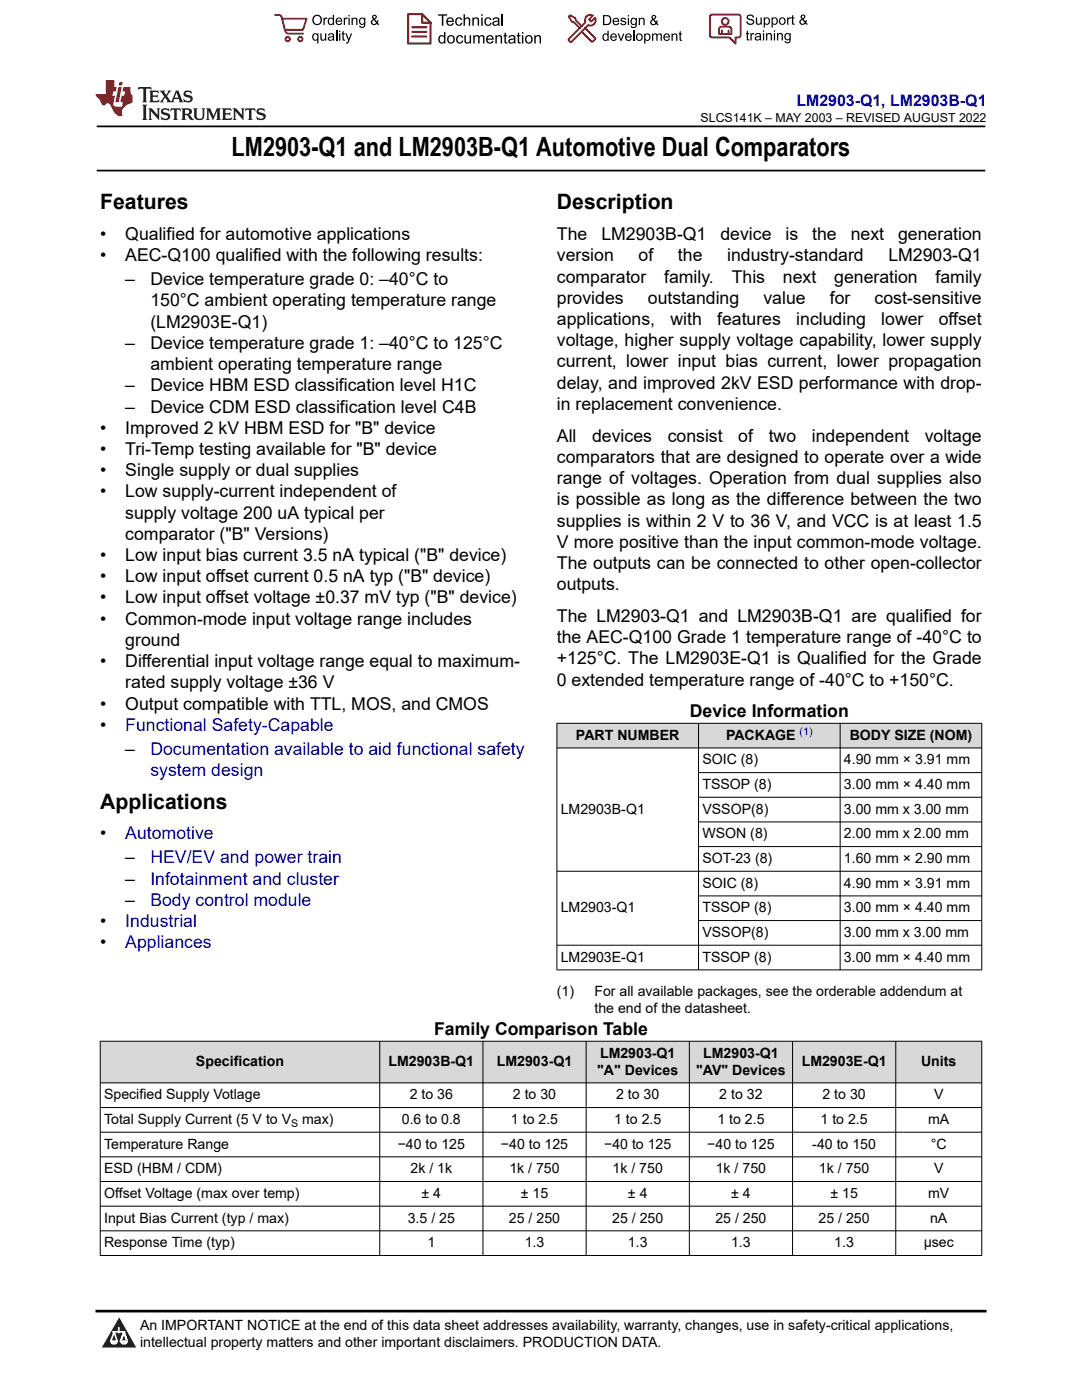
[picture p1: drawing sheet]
<svg xmlns="http://www.w3.org/2000/svg" width="216mm" height="279mm" viewBox="0 0 216 279" stroke-linecap="round" stroke-linejoin="round" font-family="sans-serif">
<defs><g id="words">
<text font-size="5.3" x="46.2" y="31.2">LM2903-Q1 and LM2903B-Q1 Automotive Dual Comparators</text>
<g font-size="4.2">
<text x="20" y="41.8">Features</text>
<text x="111.1" y="41.8">Description</text>
<text x="20" y="161.4">Applications</text>
</g>
<g font-size="3.5">
<text x="20" y="47.9">•</text>
<text x="25" y="47.9">Qualified for automotive applications</text>
<text x="111.1" y="47.9">The</text>
<text x="120" y="47.9">LM2903B-Q1</text>
<text x="143.8" y="47.9">device</text>
<text x="156.7" y="47.9">is</text>
<text x="162.1" y="47.9">the</text>
<text x="169.8" y="47.9">next</text>
<text x="179.2" y="47.9">generation</text>
<text x="20" y="52.2">•</text>
<text x="25" y="52.2">AEC-Q100 qualified with the following results:</text>
<text x="111.1" y="52.2">version</text>
<text x="127.4" y="52.2">of</text>
<text x="135.3" y="52.2">the</text>
<text x="145.1" y="52.2">industry-standard</text>
<text x="177.3" y="52.2">LM2903-Q1</text>
<text x="25" y="56.9">–</text>
<text x="30" y="56.9">Device temperature grade 0: –40°C to</text>
<text x="111.1" y="56.4">comparator</text>
<text x="132.5" y="56.4">family.</text>
<text x="146" y="56.4">This</text>
<text x="156.2" y="56.4">next</text>
<text x="166.5" y="56.4">generation</text>
<text x="186.7" y="56.4">family</text>
<text x="30" y="61.2">150°C ambient operating temperature range</text>
<text x="30" y="65.4">(LM2903E-Q1)</text>
<text x="111.1" y="64.9">applications,</text>
<text x="111.1" y="60.6">provides</text>
<text x="129.3" y="60.6">outstanding</text>
<text x="133.8" y="64.9">with</text>
<text x="143.1" y="64.9">features</text>
<text x="152.3" y="60.6">value</text>
<text x="158.9" y="64.9">including</text>
<text x="165.6" y="60.6">for</text>
<text x="174.5" y="60.6">cost-sensitive</text>
<text x="175.8" y="64.9">lower</text>
<text x="187.3" y="64.9">offset</text>
<text x="25" y="69.6">–</text>
<text x="30" y="69.6">Device temperature grade 1: –40°C to 125°C</text>
<text x="111.1" y="69.1">voltage, higher supply voltage capability, lower supply</text>
<text x="30" y="73.9">ambient operating temperature range</text>
<text x="111.1" y="73.3">current, lower input bias current, lower propagation</text>
<text x="111.1" y="77.6">delay, and improved 2kV ESD performance with drop-</text>
<text x="25" y="78.1">–</text>
<text x="25" y="82.3">–</text>
<text x="30" y="78.1">Device HBM ESD classification level H1C</text>
<text x="30" y="82.3">Device CDM ESD classification level C4B</text>
<text x="111.1" y="81.8">in replacement convenience.</text>
<text x="20" y="86.6">•</text>
<text x="25" y="86.6">Improved 2 kV HBM ESD for &quot;B&quot; device</text>
<text x="111.1" y="88.2">All</text>
<text x="118.2" y="88.2">devices</text>
<text x="133.2" y="88.2">consist</text>
<text x="147.3" y="88.2">of</text>
<text x="153.4" y="88.2">two</text>
<text x="162" y="88.2">independent</text>
<text x="184.5" y="88.2">voltage</text>
<text x="20" y="90.8">•</text>
<text x="20" y="95">•</text>
<text x="25" y="90.8">Tri-Temp testing available for &quot;B&quot; device</text>
<text x="25" y="95">Single supply or dual supplies</text>
<text x="111.1" y="92.4">comparators that are designed to operate over a wide</text>
<text x="20" y="99.3">•</text>
<text x="25" y="99.3">Low supply-current independent of</text>
<text x="111.1" y="100.9">is possible as long as the difference between the two</text>
<text x="111.1" y="96.6">range of voltages. Operation from dual supplies also</text>
<text x="25" y="103.5">supply voltage 200 uA typical per</text>
<text x="25" y="107.7">comparator (&quot;B&quot; Versions)</text>
<text x="111.1" y="105.1">supplies is within 2 V to 36 V, and VCC is at least 1.5</text>
<text x="20" y="112">•</text>
<text x="25" y="112">Low input bias current 3.5 nA typical (&quot;B&quot; device)</text>
<text x="111.1" y="109.3">V more positive than the input common-mode voltage.</text>
<text x="111.1" y="113.6">The outputs can be connected to other open-collector</text>
<text x="20" y="116.2">•</text>
<text x="25" y="116.2">Low input offset current 0.5 nA typ (&quot;B&quot; device)</text>
<text x="111.1" y="117.8">outputs.</text>
<text x="20" y="120.4">•</text>
<text x="20" y="124.7">•</text>
<text x="25" y="120.4">Low input offset voltage ±0.37 mV typ (&quot;B&quot; device)</text>
<text x="25" y="124.7">Common-mode input voltage range includes</text>
<text x="111.1" y="124.1">The LM2903-Q1 and LM2903B-Q1 are qualified for</text>
<text x="25" y="128.9">ground</text>
<text x="111.1" y="128.4">the AEC-Q100 Grade 1 temperature range of -40°C to</text>
<text x="20" y="133.1">•</text>
<text x="25" y="133.1">Differential input voltage range equal to maximum-</text>
<text x="25" y="137.4">rated supply voltage ±36 V</text>
<text x="111.1" y="136.8">0 extended temperature range of -40°C to +150°C.</text>
<text x="111.1" y="132.6">+125°C. The LM2903E-Q1 is Qualified for the Grade</text>
<text x="20" y="141.6">•</text>
<text x="25" y="141.6">Output compatible with TTL, MOS, and CMOS</text>
<text x="137.6" y="143.2">Device Information</text>
<text x="20" y="145.8">•</text>
<text x="25" y="150.6">–</text>
<text x="20" y="167.5">•</text>
<text x="25" y="172.3">–</text>
<text x="25" y="176.5">–</text>
<text x="20" y="185">•</text>
<text x="25" y="180.8">–</text>
<text x="20" y="189.2">•</text>
<text x="86.6" y="206.6">Family Comparison Table</text>
</g>
<g font-size="3.5" fill="#00f">
<text x="25" y="145.8">Functional Safety-Capable</text>
<text x="30" y="150.6">Documentation available to aid functional safety</text>
<text x="30" y="154.8">system design</text>
<text x="25" y="167.5">Automotive</text>
<text x="30" y="172.3">HEV/EV and power train</text>
<text x="30" y="176.5">Infotainment and cluster</text>
<text x="25" y="185">Industrial</text>
<text x="30" y="180.8">Body control module</text>
<text x="25" y="189.2">Appliances</text>
</g>
<text font-size="3.2" fill="#00f" x="158.9" y="21.1">LM2903-Q1, LM2903B-Q1</text>
<g font-size="2.8">
<text x="114.9" y="147.6">PART NUMBER</text>
<text x="144.9" y="147.6">PACKAGE</text>
<text x="169.5" y="147.6">BODY SIZE (NOM)</text>
<text x="140.2" y="152.5">SOIC (8)</text>
<text x="168.4" y="152.5">4.90 mm × 3.91 mm</text>
<text x="140.2" y="157.5">TSSOP (8)</text>
<text x="168.4" y="157.5">3.00 mm × 4.40 mm</text>
<text x="111.9" y="162.4">LM2903B-Q1</text>
<text x="140.2" y="162.4">VSSOP(8)</text>
<text x="140.2" y="167.3">WSON (8)</text>
<text x="168.4" y="162.4">3.00 mm x 3.00 mm</text>
<text x="168.4" y="167.3">2.00 mm x 2.00 mm</text>
<text x="140.2" y="172.2">SOT-23 (8)</text>
<text x="168.4" y="172.2">1.60 mm × 2.90 mm</text>
<text x="140.2" y="177.1">SOIC (8)</text>
<text x="168.4" y="177.1">4.90 mm × 3.91 mm</text>
<text x="111.9" y="182.1">LM2903-Q1</text>
<text x="140.2" y="182.1">TSSOP (8)</text>
<text x="168.4" y="182.1">3.00 mm × 4.40 mm</text>
<text x="111.9" y="191.9">LM2903E-Q1</text>
<text x="140.2" y="187">VSSOP(8)</text>
<text x="140.2" y="191.9">TSSOP (8)</text>
<text x="168.4" y="187">3.00 mm x 3.00 mm</text>
<text x="168.4" y="191.9">3.00 mm × 4.40 mm</text>
<text x="111.1" y="198.7">(1)</text>
<text x="118.6" y="198.7">For all available packages, see the orderable addendum at</text>
<text x="118.6" y="202.1">the end of the datasheet.</text>
<text x="39.1" y="212.8">Specification</text>
<text x="77.5" y="212.8">LM2903B-Q1</text>
<text x="99.1" y="212.8">LM2903-Q1</text>
<text x="119.2" y="214.5">&quot;A&quot; Devices</text>
<text x="119.7" y="211.1">LM2903-Q1</text>
<text x="138.9" y="214.5">&quot;AV&quot; Devices</text>
<text x="140.3" y="211.1">LM2903-Q1</text>
<text x="160" y="212.8">LM2903E-Q1</text>
<text x="183.8" y="212.8">Units</text>
<text x="20.8" y="219.4">Specified Supply Votlage</text>
<text x="81.8" y="219.4">2 to 36</text>
<text x="102.3" y="219.4">2 to 30</text>
<text x="122.9" y="219.4">2 to 30</text>
<text x="143.5" y="219.4">2 to 32</text>
<text x="164.1" y="219.4">2 to 30</text>
<text x="186.4" y="219.4">V</text>
<text x="20.8" y="224.3">Total Supply Current (5 V to V</text>
<text x="60.3" y="224.3">max)</text>
<text x="80.2" y="224.3">0.6 to 0.8</text>
<text x="102" y="224.3">1 to 2.5</text>
<text x="122.6" y="224.3">1 to 2.5</text>
<text x="143.1" y="224.3">1 to 2.5</text>
<text x="163.7" y="224.3">1 to 2.5</text>
<text x="185.2" y="224.3">mA</text>
<text x="20.8" y="229.2">Temperature Range</text>
<text x="79.4" y="229.2">−40 to 125</text>
<text x="100" y="229.2">−40 to 125</text>
<text x="120.5" y="229.2">−40 to 125</text>
<text x="141.1" y="229.2">−40 to 125</text>
<text x="162.1" y="229.2">-40 to 150</text>
<text x="185.7" y="229.2">°C</text>
<text x="20.8" y="234.1">ESD (HBM / CDM)</text>
<text x="20.8" y="239.1">Offset Voltage (max over temp)</text>
<text x="81.9" y="234.1">2k / 1k</text>
<text x="84.1" y="239.1">± 4</text>
<text x="101.6" y="234.1">1k / 750</text>
<text x="103.9" y="239.1">± 15</text>
<text x="122.2" y="234.1">1k / 750</text>
<text x="125.3" y="239.1">± 4</text>
<text x="142.8" y="234.1">1k / 750</text>
<text x="145.9" y="239.1">± 4</text>
<text x="163.4" y="234.1">1k / 750</text>
<text x="165.7" y="239.1">± 15</text>
<text x="185.2" y="239.1">mV</text>
<text x="186.4" y="234.1">V</text>
<text x="20.8" y="244">Input Bias Current (typ / max)</text>
<text x="81.4" y="244">3.5 / 25</text>
<text x="101.6" y="244">25 / 250</text>
<text x="122.2" y="244">25 / 250</text>
<text x="142.7" y="244">25 / 250</text>
<text x="163.3" y="244">25 / 250</text>
<text x="185.6" y="244">nA</text>
<text x="20.8" y="248.9">Response Time (typ)</text>
<text x="85.3" y="248.9">1</text>
<text x="104.7" y="248.9">1.3</text>
<text x="125.3" y="248.9">1.3</text>
<text x="145.9" y="248.9">1.3</text>
<text x="166.5" y="248.9">1.3</text>
<text x="184.3" y="248.9">µsec</text>
<text x="27.9" y="265.5">An IMPORTANT NOTICE at the end of this data sheet addresses availability, warranty, changes, use in safety-critical applications,</text>
<text x="27.9" y="268.9">intellectual property matters and other important disclaimers. PRODUCTION DATA.</text>
</g>
<text font-size="2.5" x="139.8" y="24.3">SLCS141K – MAY 2003 – REVISED AUGUST 2022</text>
<text font-size="2.1" fill="#00f" x="159.6" y="146.7">(1)</text>
<text font-size="2.1" x="58.1" y="224.9">S</text>
</g></defs>
<path d="M19.3 25.2h177.3M19.3 34h177.3" fill="none" stroke="#000" stroke-width=".35"/>
<g fill="#d8d8d8">
<path d="M111.1 144.3h84.8v5h-84.8z" fill-rule="evenodd"/>
<path d="M111.2 144.4h28.1v4.8h-28.1z" fill-rule="evenodd"/>
<path d="M139.4 144.4h28.2v4.8h-28.2z" fill-rule="evenodd"/>
<path d="M167.7 144.4h28.1v4.8h-28.1z" fill-rule="evenodd"/>
</g>
<g fill="none" stroke="#000" stroke-width=".2">
<path d="M111.1 144.3h84.9M111.1 149.3h84.9M111.1 144.3v49.3M139.4 144.3v49.3M139.4 154.2h56.6M139.4 159.1h56.6M167.6 144.3v49.3M195.9 144.3v49.3M139.4 164h56.6M139.4 169h56.6M139.4 178.8h56.6M196 173.9h-84.9"/>
<path d="M111.1 193.6h84.9M139.4 183.7h56.6M196 188.6h-84.9"/>
</g>
<g fill="#d8d8d8">
<path d="M20 207.8h175.9v8.3h-175.9z" fill-rule="evenodd"/>
<path d="M20.1 207.9h55.6v8.1h-55.6z" fill-rule="evenodd"/>
<path d="M75.8 207.9h20.5v8.1h-20.5z" fill-rule="evenodd"/>
<path d="M96.4 207.9h20.5v8.1h-20.5z" fill-rule="evenodd"/>
<path d="M117 207.9h20.5v8.1h-20.5z" fill-rule="evenodd"/>
<path d="M137.6 207.9h20.5v8.1h-20.5z" fill-rule="evenodd"/>
<path d="M158.2 207.9h20.5v8.1h-20.5z" fill-rule="evenodd"/>
<path d="M178.8 207.9h17v8.1h-17z" fill-rule="evenodd"/>
</g>
<g fill="none" stroke="#000" stroke-width=".2">
<path d="M19.9 207.8h176.1M19.9 216.1h176.1M20 207.7v42.9M75.8 207.7v42.9M96.4 207.7v42.9M117 207.7v42.9M137.6 207.7v42.9M158.1 207.7v42.9M178.7 207.7v42.9M195.9 207.7v42.9M19.9 221h176.1M19.9 226h176.1"/>
<path d="M19.9 230.9h176.1M19.9 235.8h176.1M19.9 240.7h176.1M19.9 245.6h176.1M19.9 250.6h176.1"/>
</g>
<path d="M0 0h215.9v23.8h-215.9z" fill-rule="evenodd" fill="#fff"/>
<path d="M27.7 17.4l-.2 .6 .5-.3h.6v.1v2.2l-.2 .4h1l-.2-.4v-2.2v-.1h.5l.5 .3-.1-.6zM29.8 18.1l.2 .4v1.5l-.2 .4h1.9l.1-.6a1.08 1.08 0 0 1-1.3 .2v-.7h.6l.4 .2v-.6l-.4 .2h-.6v-.6l.2-.1a1 1 0 0 1 1 .2l-.1-.5zM31.8 18.1l1 1.1-1 1.2h.9l-.2-.2 .4-.7 .5 .7-.2 .2h1.6l-.2-.2 .1-.4h1l.1 .4-.1 .2h.9l-.2-.3-.8-2h-.5l-1 2.2-.8-1.1 .9-1.1h-.8l.2 .2-.5 .7-.3-.7 .1-.2zM35.2 18.5l.4 1h-.8zM36.8 18.2a.65 .65 0 0 0-.2 .7 .65 .65 0 0 0 .6 .5l.7 .2 .1 .2a.79 .79 0 0 1-.7 .4 .79 .79 0 0 1-.7-.5l.1 .7 .2-.1a.93 .93 0 0 0 1.1 .1 .93 .93 0 0 0 .4-1 1.46 1.46 0 0 0-1.2-.6l-.1-.3a1.09 1.09 0 0 1 1.2 .2l-.2-.6-.1 .1-.6-.2zM28.4 20.9l.2 .4v2.3l-.2 .3h1l-.2-.3v-2.3l.2-.4zM29.6 21.6l.2 .4v1.6l-.2 .3h.8l-.3-.3v-1.4l1.7 1.8v-2l.2-.4h-.8l.2 .2 .1 1.1-1.2-1.3zM32.3 21.8a.65 .65 0 0 0-.2 .7 .65 .65 0 0 0 .7 .4l.6 .2 .1 .2a.79 .79 0 0 1-.7 .4 .79 .79 0 0 1-.7-.5l.1 .7 .2-.1a.93 .93 0 0 0 1.1 .1 .93 .93 0 0 0 .4-.9 1.46 1.46 0 0 0-1.2-.6l-.1-.4a1.09 1.09 0 0 1 1.2 .2l-.2-.6-.1 .1-.6-.1zM34.1 21.6l-.1 .7a.63 .63 0 0 1 .7-.4l.1 1.7-.3 .3h1l-.2-.3v-1.7a.66 .66 0 0 1 .8 .4l-.1-.7zM36.2 21.6l.2 .4v1.6l-.2 .3h.9l-.2-.2v-.7h.5l.1 .2a.79 .79 0 0 0 1.2 .6l-1-.9a.61 .61 0 0 0 .6-.6 .61 .61 0 0 0-.5-.6zM36.9 21.9h.2a.47 .47 0 0 1 .5 .1 .47 .47 0 0 1 .1 .5l-.2 .2h-.6zM38.5 21.6l.2 .2a2.27 2.27 0 0 0 .4 2 1.04 1.04 0 0 0 1.7-.7v-1.3l.2-.2h-.8l.2 .4v1.1a.6 .6 0 0 1-.6 .6 .6 .6 0 0 1-.6-.6v-1.1l.3-.4zM41.1 21.6l.2 .4v1.6l-.2 .3h.7l-.2-.3v-1.5l.9 1.9 .8-1.9v1.5l-.2 .3h1l-.3-.3v-1.6l.3-.4h-.8l-.7 1.5-.7-1.5zM44.3 21.6l.2 .4v1.6l-.2 .3h1.9l.1-.5a1.09 1.09 0 0 1-1.3 .1v-.6h.6l.4 .1v-.6l-.4 .2h-.6v-.6l.2-.1a1.01 1.01 0 0 1 1 .3l-.1-.6zM46.4 21.6l.3 .4v1.6l-.3 .3h.8l-.2-.3v-1.4l1.6 1.8v-2l.2-.4h-.7l.2 .2v1.1l-1.2-1.3zM49 21.6l-.1 .7a.63 .63 0 0 1 .8-.4v1.7l-.3 .3h1l-.2-.3v-1.7a.66 .66 0 0 1 .8 .4l-.1-.7zM51.4 21.8a.65 .65 0 0 0-.2 .7 .65 .65 0 0 0 .6 .4l.6 .2 .2 .2a.79 .79 0 0 1-.8 .4 .79 .79 0 0 1-.6-.5l.1 .7 .2-.1a.93 .93 0 0 0 1 .1 .93 .93 0 0 0 .5-.9 1.46 1.46 0 0 0-1.3-.6l-.1-.4a1.09 1.09 0 0 1 1.3 .2l-.2-.6-.2 .1-.5-.1z" fill="#231f20"/>
<path d="M21.1 16v2.8h-2.1l.1 .3 .9 1a.95 .95 0 0 0 .9 .9 .59 .59 0 0 1 .6-.4 .59 .59 0 0 1 .5 .4l.4 .8a1.59 1.59 0 0 0 2.1 1.3 1.61 1.61 0 0 1 1-2.2l1-.4-.1-1.5a1.59 1.59 0 0 1-.4-1.6h-1.4l-.2 .9h.5l-.1 .8h-.5l-.2 1v.2l.4 .1-.2 .9h-.6a.73 .73 0 0 1-1.1-.7l.3-1.5h-.5l.2-.8h.5l.2-.9h-.5v-1.4zM23.6 17.4l-.6 3h.7l.6-3zM23.8 16.4l-.1 .7h.7l.1-.7z" fill="#ed1c24"/>
<g fill="#000">
<path d="M62.3 4a1 1 0 0 1 2 0 1 1 0 0 1-2 0zM62.8 3.4a.78 .78 0 0 0-.1 1.1 .78 .78 0 0 0 1.1 .1 .78 .78 0 0 0 .1-1.1 .78 .78 0 0 0-1.1-.1z" fill-rule="evenodd"/>
<path d="M62.5 6.8l.4-.2 .4 .3v-.2h.2v2h-.2v-.7a.68 .68 0 0 1-.9-.1 .68 .68 0 0 1 0-.9zM62.6 7a.51 .51 0 0 0-.1 .6 .51 .51 0 0 0 .7 .2 .51 .51 0 0 0 .1-.7 .51 .51 0 0 0-.7-.1z" fill-rule="evenodd"/>
<path d="M64.5 3.5h.3v.3l.1-.3h.3l.1 .1-.1 .2a.32 .32 0 0 0-.3 0 .32 .32 0 0 0-.1 .4v.8h-.3z" fill-rule="evenodd"/>
<path d="M63.9 6.7h.3v.8a.36 .36 0 0 0 .3 .4 .36 .36 0 0 0 .4-.5v-.7h.2v1.4h-.2v-.2a.51 .51 0 0 1-.6 .2 .51 .51 0 0 1-.4-.5z" fill-rule="evenodd"/>
<path d="M65.6 3.7l.4-.2 .4 .2v-.7h.3v2h-.3v-.2a.7 .7 0 0 1-1-.1 .7 .7 0 0 1 .2-1zM65.8 3.8a.51 .51 0 0 0-.1 .7 .51 .51 0 0 0 .6 .2 .51 .51 0 0 0 .1-.7 .51 .51 0 0 0-.6-.2z" fill-rule="evenodd"/>
<path d="M65.6 6.8a.66 .66 0 0 1 .8-.1 .66 .66 0 0 1 .3 .8v.6h-.2l-.1-.2a.52 .52 0 0 1-.7 .2 .52 .52 0 0 1-.2-.6l.3-.2a.42 .42 0 0 0 .6-.3l-.3-.2-.3 .1-.1 .2h-.3zM65.7 7.6a.35 .35 0 0 0 .3 .4 .35 .35 0 0 0 .4-.4v-.2z" fill-rule="evenodd"/>
<path d="M67.7 6.1h.2v.3h-.2zM67.7 6.7h.2v1.4h-.2z" fill-rule="evenodd"/>
<path d="M67.1 3.7a.68 .68 0 0 1 .9-.1 .68 .68 0 0 1 .3 .7h-1.1a.42 .42 0 0 0 .3 .5 .42 .42 0 0 0 .5-.3h.3a.73 .73 0 0 1-1.1 .4 .73 .73 0 0 1-.1-1.2zM67.4 3.8l-.2 .3h.8l-.2-.4z" fill-rule="evenodd"/>
<path d="M68.6 3.5h.2v.3l.2-.3h.3l.1 .1-.1 .2a.32 .32 0 0 0-.4 0 .32 .32 0 0 0-.1 .4v.8h-.2z" fill-rule="evenodd"/>
<path d="M68.3 6.3l.3-.1v.5h.2v.1h-.2v.9l.3 .4a.36 .36 0 0 1-.4 0 .36 .36 0 0 1-.2-.4v-.9h-.1v-.1h.1z" fill-rule="evenodd"/>
<path d="M68.9 6.7h.3l.4 1.1 .4-1.1h.3l-.6 1.4a.51 .51 0 0 1-.6 .6l-.1-.3h.3l.2-.3z" fill-rule="evenodd"/>
<path d="M69.5 3h.3v.3h-.3zM69.5 3.5h.3v1.5h-.3z" fill-rule="evenodd"/>
<path d="M70.2 3.5h.2v.2a.52 .52 0 0 1 .6-.2 .52 .52 0 0 1 .3 .6v.9h-.2v-.9a.34 .34 0 0 0-.3-.4 .34 .34 0 0 0-.4 .3v1h-.2z" fill-rule="evenodd"/>
<path d="M71.8 3.7l.4-.2 .5 .2v-.2h.2v1.3a.64 .64 0 0 1-.5 .8 .64 .64 0 0 1-.7-.5h.2a.41 .41 0 0 0 .5 .2 .41 .41 0 0 0 .2-.5 .69 .69 0 0 1-.9-.1 .69 .69 0 0 1 .1-1zM72 3.8a.5 .5 0 0 0-.1 .7 .5 .5 0 0 0 .7 .1 .5 .5 0 0 0 .1-.6 .5 .5 0 0 0-.7-.2z" fill-rule="evenodd"/>
<path d="M74.4 3.1a.47 .47 0 0 1 .7 .1 .47 .47 0 0 1-.3 .7l.4 .4 .1-.3 .2 .1-.1 .4 .3 .3-.2 .2-.3-.3a.63 .63 0 0 1-1 .1 .63 .63 0 0 1 .3-1l-.3-.4zM74.5 3.4a.27 .27 0 0 0 .5 0 .27 .27 0 0 0-.5 0zM74.4 4.1a.4 .4 0 0 0 0 .6 .4 .4 0 0 0 .6-.1l-.4-.6z" fill-rule="evenodd"/>
<path d="M87.4 2.9h1.8v.2h-.7v2h-.3v-2h-.8z" fill-rule="evenodd"/>
<path d="M87.6 7.2l.5-.2 .5 .2v-.8h.3v2.3h-.3v-.2a.76 .76 0 0 1-1-.1 .76 .76 0 0 1-.1-1zM87.9 7.4a.58 .58 0 0 0-.2 .7 .58 .58 0 0 0 .8 .2 .58 .58 0 0 0 .1-.7 .58 .58 0 0 0-.7-.2z" fill-rule="evenodd"/>
<path d="M89.5 7.2a.81 .81 0 0 1 1.1 .1 .81 .81 0 0 1-.2 1.2 .81 .81 0 0 1-1.1-.2l-.1-.7zM89.6 7.4a.57 .57 0 0 0 0 .8 .57 .57 0 0 0 .8 0 .57 .57 0 0 0 0-.7 .57 .57 0 0 0-.8-.1z" fill-rule="evenodd"/>
<path d="M89.3 3.7a.77 .77 0 0 1 .9-.2 .77 .77 0 0 1 .4 .9h-1.3a.48 .48 0 0 0 .4 .5 .48 .48 0 0 0 .6-.3h.3a.83 .83 0 0 1-1.3 .4 .83 .83 0 0 1 0-1.3zM89.5 3.8l-.2 .4h1l-.3-.5z" fill-rule="evenodd"/>
<path d="M91 3.7a.7 .7 0 0 1 1.2 .3h-.2a.45 .45 0 0 0-.6-.3 .45 .45 0 0 0-.3 .6 .45 .45 0 0 0 .3 .6 .45 .45 0 0 0 .6-.4l.3 .1a.76 .76 0 0 1-1.1 .5 .76 .76 0 0 1-.3-1.1z" fill-rule="evenodd"/>
<path d="M91.2 7.2a.7 .7 0 0 1 1.2 .3l-.3 .1a.45 .45 0 0 0-.5-.4 .45 .45 0 0 0-.3 .7 .45 .45 0 0 0 .3 .6 .45 .45 0 0 0 .6-.4h.2a.76 .76 0 0 1-1 .5 .76 .76 0 0 1-.4-1.1z" fill-rule="evenodd"/>
<path d="M92.5 2.9h.3v.8a.59 .59 0 0 1 .7-.2 .59 .59 0 0 1 .3 .6v1h-.2v-1a.4 .4 0 0 0-.5-.4 .4 .4 0 0 0-.3 .5v.9h-.3z" fill-rule="evenodd"/>
<path d="M92.7 7h.2v.9a.41 .41 0 0 0 .5 .6 .41 .41 0 0 0 .3-.6v-.9h.3v1.7h-.3v-.3a.58 .58 0 0 1-.7 .3 .58 .58 0 0 1-.3-.7z" fill-rule="evenodd"/>
<path d="M94.3 3.5h.2v.2a.59 .59 0 0 1 .7-.2 .59 .59 0 0 1 .4 .6v1h-.3v-1a.41 .41 0 0 0-.4-.4 .41 .41 0 0 0-.4 .5v.9h-.2z" fill-rule="evenodd"/>
<path d="M94.4 7h.3v.3a.56 .56 0 0 1 1 0 .54 .54 0 0 1 .6-.3 .54 .54 0 0 1 .4 .5v1.2h-.3v-1.1a.34 .34 0 0 0-.3-.4 .34 .34 0 0 0-.4 .3v1.2h-.3v-1.1a.38 .38 0 0 0-.5-.3 .38 .38 0 0 0-.2 .5v.9h-.3z" fill-rule="evenodd"/>
<path d="M96 2.9h.3v.3h-.3zM96 3.5h.3v1.6h-.3z" fill-rule="evenodd"/>
<path d="M96.8 3.7a.7 .7 0 0 1 1.3 .3h-.3a.45 .45 0 0 0-.6-.3 .45 .45 0 0 0-.3 .6 .45 .45 0 0 0 .3 .6 .45 .45 0 0 0 .6-.4l.3 .1a.76 .76 0 0 1-1.1 .5 .76 .76 0 0 1-.3-1.1z" fill-rule="evenodd"/>
<path d="M97.2 7.2a.77 .77 0 0 1 .9-.1 .77 .77 0 0 1 .4 .8h-1.2a.48 .48 0 0 0 .3 .6 .48 .48 0 0 0 .6-.4l.3 .1a.83 .83 0 0 1-1.3 .3 .83 .83 0 0 1 0-1.3zM97.4 7.4l-.1 .3h.9l-.2-.4z" fill-rule="evenodd"/>
<path d="M98.8 7h.3v.3a.59 .59 0 0 1 .7-.3 .59 .59 0 0 1 .4 .7v1h-.3v-1a.41 .41 0 0 0-.5-.5 .41 .41 0 0 0-.3 .6v.9h-.3z" fill-rule="evenodd"/>
<path d="M98.4 3.7a.74 .74 0 0 1 1-.2 .74 .74 0 0 1 .3 .9v.7h-.3v-.2a.59 .59 0 0 1-.8 .3 .59 .59 0 0 1-.3-.8l1.1-.3a.42 .42 0 0 0-.4-.4 .42 .42 0 0 0-.5 .3h-.2zM98.6 4.5a.36 .36 0 0 0 .2 .5 .36 .36 0 0 0 .5-.2l.1-.5z" fill-rule="evenodd"/>
<path d="M100.7 6.6l.2-.1v.5h.3v.2h-.3v1l.1 .2h.2l.1 .3a.41 .41 0 0 1-.5-.1 .41 .41 0 0 1-.1-.4v-1h-.2v-.2h.2z" fill-rule="evenodd"/>
<path d="M101.6 7.2a.74 .74 0 0 1 .9-.2 .74 .74 0 0 1 .3 1l.1 .7h-.3v-.2a.59 .59 0 0 1-.8 .2 .59 .59 0 0 1-.3-.8l1-.3a.42 .42 0 0 0-.3-.4 .42 .42 0 0 0-.5 .3h-.3zM101.8 8.1a.36 .36 0 0 0 .1 .5 .36 .36 0 0 0 .5-.3l.2-.4z" fill-rule="evenodd"/>
<path d="M103.3 6.6l.3-.1v.5h.3v.2h-.3v1l.1 .2h.2v.3a.41 .41 0 0 1-.5-.1 .41 .41 0 0 1-.1-.4v-1h-.2v-.2h.2z" fill-rule="evenodd"/>
<path d="M104.1 6.4h.3v.3h-.3zM104.1 7h.3v1.7h-.3z" fill-rule="evenodd"/>
<path d="M105 7.2a.81 .81 0 0 1 1.1 .1 .81 .81 0 0 1-.1 1.2 .81 .81 0 0 1-1.2-.2v-.7zM105.2 7.4a.57 .57 0 0 0-.1 .8 .57 .57 0 0 0 .8 0 .57 .57 0 0 0 0-.7 .57 .57 0 0 0-.7-.1z" fill-rule="evenodd"/>
<path d="M106.6 7h.3v.3a.59 .59 0 0 1 .7-.3 .59 .59 0 0 1 .4 .7v1h-.3v-1a.41 .41 0 0 0-.5-.5 .41 .41 0 0 0-.3 .6v.9h-.3z" fill-rule="evenodd"/>
<path d="M120.3 3h.7a1 1 0 0 1 1 1 1 1 0 0 1-1 1h-.7zM120.6 3.2v1.6h.4a.77 .77 0 0 0 .7-.8 .77 .77 0 0 0-.7-.8z" fill-rule="evenodd"/>
<path d="M120.4 6.9l.4-.2 .4 .2v-.8h.3v2h-.3v-.1a.7 .7 0 0 1-.9-.2 .7 .7 0 0 1 .1-.9zM120.6 7a.51 .51 0 0 0-.1 .7 .51 .51 0 0 0 .6 .1 .51 .51 0 0 0 .1-.6 .51 .51 0 0 0-.6-.2z" fill-rule="evenodd"/>
<path d="M122 6.9a.68 .68 0 0 1 .8-.2 .68 .68 0 0 1 .3 .8h-1.1a.42 .42 0 0 0 .3 .5 .42 .42 0 0 0 .5-.3h.3a.73 .73 0 0 1-1.1 .3 .73 .73 0 0 1 0-1.1zM122.2 7l-.2 .3h.8l-.2-.4z" fill-rule="evenodd"/>
<path d="M122.4 3.7a.68 .68 0 0 1 .8-.1 .68 .68 0 0 1 .4 .8h-1.1a.42 .42 0 0 0 .3 .4 .42 .42 0 0 0 .5-.3l.3 .1a.73 .73 0 0 1-1.2 .3 .73 .73 0 0 1 0-1.2zM122.6 3.8l-.1 .3h.8l-.2-.3z" fill-rule="evenodd"/>
<path d="M123.9 3.7l.1-.1a.62 .62 0 0 1 .9 .3l-.2 .1a.29 .29 0 0 0-.3-.3 .29 .29 0 0 0-.3 .3l.1 .1a.58 .58 0 0 1 .6 .1 .58 .58 0 0 1 .1 .6 .67 .67 0 0 1-1.1-.2l.2-.1a.33 .33 0 0 0 .4 .4 .33 .33 0 0 0 .3-.4 .71 .71 0 0 1-.9-.6z" fill-rule="evenodd"/>
<path d="M123.3 6.7h.2l.4 1.2 .4-1.2h.3l-.6 1.4h-.2z" fill-rule="evenodd"/>
<path d="M125.3 3h.2v.3h-.2zM125.3 3.6h.2v1.4h-.2z" fill-rule="evenodd"/>
<path d="M124.9 6.9a.68 .68 0 0 1 .8-.2 .68 .68 0 0 1 .4 .8h-1.1a.42 .42 0 0 0 .3 .5 .42 .42 0 0 0 .5-.3h.3a.73 .73 0 0 1-1.2 .3 .73 .73 0 0 1 0-1.1zM125.1 7l-.1 .3h.8l-.2-.4z" fill-rule="evenodd"/>
<path d="M126 3.7l.4-.2 .4 .2v-.1h.3v1.2a.64 .64 0 0 1-.5 .8 .64 .64 0 0 1-.8-.5l.3 .1a.41 .41 0 0 0 .5 .2 .41 .41 0 0 0 .2-.6 .69 .69 0 0 1-.9-.1 .69 .69 0 0 1 .1-1zM126.2 3.9a.5 .5 0 0 0-.1 .6 .5 .5 0 0 0 .6 .2 .5 .5 0 0 0 .2-.7 .5 .5 0 0 0-.7-.1z" fill-rule="evenodd"/>
<path d="M126.9 7.4a.73 .73 0 0 1 1.4 0 .73 .73 0 0 1-1.4 0zM127.3 7a.5 .5 0 0 0-.1 .7 .5 .5 0 0 0 .7 0 .5 .5 0 0 0 0-.6 .5 .5 0 0 0-.6-.1z" fill-rule="evenodd"/>
<path d="M127.5 3.6h.2v.2a.52 .52 0 0 1 .6-.3 .52 .52 0 0 1 .3 .6v.9h-.2v-.9a.34 .34 0 0 0-.3-.4 .34 .34 0 0 0-.4 .3v1h-.2z" fill-rule="evenodd"/>
<path d="M128.5 6.7h.3v.2a.67 .67 0 0 1 .9 0 .67 .67 0 0 1 0 .9 .55 .55 0 0 1-.9 .2v.7h-.3zM128.9 7a.5 .5 0 0 0-.1 .7 .5 .5 0 0 0 .6 .1 .5 .5 0 0 0 .2-.6 .5 .5 0 0 0-.7-.2z" fill-rule="evenodd"/>
<path d="M130.1 6.7h.2v.2a.49 .49 0 0 1 .9 0l.4-.2a.42 .42 0 0 1 .5 .4v1h-.3v-.9a.3 .3 0 0 0-.2-.3 .3 .3 0 0 0-.4 .2v1h-.2v-.9a.33 .33 0 0 0-.5-.3 .33 .33 0 0 0-.2 .5v.7h-.2z" fill-rule="evenodd"/>
<path d="M130.1 3.1a.47 .47 0 0 1 .8 .1 .47 .47 0 0 1-.3 .7l.3 .4 .1-.2h.3l-.2 .5 .3 .3-.2 .2-.3-.3a.63 .63 0 0 1-1 .1 .63 .63 0 0 1 .3-1l-.2-.5zM130.2 3.5a.27 .27 0 0 0 .5 0 .27 .27 0 0 0-.5 0zM130.2 4.1a.4 .4 0 0 0 0 .7 .4 .4 0 0 0 .6-.2l-.5-.6z" fill-rule="evenodd"/>
<path d="M132.5 6.9a.68 .68 0 0 1 .9-.2 .68 .68 0 0 1 .3 .8h-1.1a.42 .42 0 0 0 .3 .5 .42 .42 0 0 0 .5-.3h.3a.73 .73 0 0 1-1.1 .3 .73 .73 0 0 1-.1-1.1zM132.7 7l-.1 .3h.8l-.2-.4z" fill-rule="evenodd"/>
<path d="M134 6.7h.2v.2a.52 .52 0 0 1 .6-.2 .52 .52 0 0 1 .4 .6v.8h-.3v-.8a.34 .34 0 0 0-.2-.4 .34 .34 0 0 0-.4 .2l-.1 1h-.2z" fill-rule="evenodd"/>
<path d="M135.6 6.3l.2-.1v.5h.3v.2h-.3v.8l.3 .4a.36 .36 0 0 1-.4 0 .36 .36 0 0 1-.1-.4v-.8h-.2v-.2h.2z" fill-rule="evenodd"/>
<path d="M149.2 3a.8 .8 0 0 1 1.2 .5h-.2a.44 .44 0 0 0-.5-.4 .44 .44 0 0 0-.4 .5l.2 .1a.9 .9 0 0 1 1 .8 .84 .84 0 0 1-.9 .5 .84 .84 0 0 1-.7-.7h.3a.52 .52 0 0 0 .5 .5 .52 .52 0 0 0 .5-.6l-.2-.1a.85 .85 0 0 1-1-.8z" fill-rule="evenodd"/>
<path d="M149 6.3l.3-.2v.5h.2v.2h-.2v.9l.2 .4a.36 .36 0 0 1-.4-.1 .36 .36 0 0 1-.1-.4v-.8h-.2v-.2h.2z" fill-rule="evenodd"/>
<path d="M149.7 6.6h.3v.2l.1-.2h.3l.1 .1-.1 .2a.32 .32 0 0 0-.3 0 .32 .32 0 0 0-.1 .4v.8h-.3z" fill-rule="evenodd"/>
<path d="M150.7 6.8a.66 .66 0 0 1 .9-.2 .66 .66 0 0 1 .3 .9v.6h-.2l-.1-.2a.52 .52 0 0 1-.7 .2 .52 .52 0 0 1-.2-.7l.2-.1a.42 .42 0 0 0 .7-.3l-.3-.2h-.3l-.1 .3-.3-.1zM150.9 7.5a.35 .35 0 0 0 .3 .5 .35 .35 0 0 0 .4-.4v-.3z" fill-rule="evenodd"/>
<path d="M150.8 3.5h.3v.8a.36 .36 0 0 0 .3 .5 .36 .36 0 0 0 .4-.5v-.8h.2v1.4h-.2v-.2a.51 .51 0 0 1-.6 .3 .51 .51 0 0 1-.4-.6z" fill-rule="evenodd"/>
<path d="M152.2 6.1h.3v.2h-.3zM152.2 6.6h.3v1.5h-.3z" fill-rule="evenodd"/>
<path d="M152.4 3.5h.2v.2a.67 .67 0 0 1 .9 0 .67 .67 0 0 1 .1 .9 .55 .55 0 0 1-1 .2v.7h-.2zM152.7 3.8a.5 .5 0 0 0-.1 .7 .5 .5 0 0 0 .7 .1 .5 .5 0 0 0 .1-.6 .5 .5 0 0 0-.7-.2z" fill-rule="evenodd"/>
<path d="M152.9 6.6h.2v.2a.52 .52 0 0 1 .6-.2 .52 .52 0 0 1 .3 .6v.9h-.2v-.9a.34 .34 0 0 0-.3-.4 .34 .34 0 0 0-.4 .2v1.1h-.2z" fill-rule="evenodd"/>
<path d="M153.9 3.5h.3v.2a.67 .67 0 0 1 .9 0 .67 .67 0 0 1 0 .9 .55 .55 0 0 1-.9 .2v.7h-.3zM154.3 3.8a.5 .5 0 0 0-.1 .7 .5 .5 0 0 0 .6 .1 .5 .5 0 0 0 .2-.6 .5 .5 0 0 0-.7-.2z" fill-rule="evenodd"/>
<path d="M154.4 6.1h.3v.2h-.3zM154.4 6.6h.3v1.5h-.3z" fill-rule="evenodd"/>
<path d="M155 6.6h.3v.2a.52 .52 0 0 1 .6-.2 .52 .52 0 0 1 .3 .6v.9h-.2v-.9a.34 .34 0 0 0-.3-.4 .34 .34 0 0 0-.4 .2v1.1h-.3z" fill-rule="evenodd"/>
<path d="M155.4 4.2a.75 .75 0 0 1 1.5 0 .75 .75 0 0 1-1.5 0zM155.8 3.8a.5 .5 0 0 0-.1 .7 .5 .5 0 0 0 .8 0 .5 .5 0 0 0 0-.7 .5 .5 0 0 0-.7 0z" fill-rule="evenodd"/>
<path d="M156.7 6.8l.4-.2 .5 .2v-.2h.2v1.3a.64 .64 0 0 1-.5 .7 .64 .64 0 0 1-.8-.4h.3a.41 .41 0 0 0 .5 .2 .41 .41 0 0 0 .2-.5 .69 .69 0 0 1-.9-.1 .69 .69 0 0 1 .1-1zM156.9 6.9a.5 .5 0 0 0-.1 .7 .5 .5 0 0 0 .6 .1 .5 .5 0 0 0 .2-.7 .5 .5 0 0 0-.7-.1z" fill-rule="evenodd"/>
<path d="M157.1 3.5h.2v.2l.1-.2h.3h.2l-.1 .3a.32 .32 0 0 0-.4 0 .32 .32 0 0 0-.1 .4v.7h-.2z" fill-rule="evenodd"/>
<path d="M158 3.1l.3-.1v.5h.2v.2h-.2v.8l.3 .4a.36 .36 0 0 1-.4 0 .36 .36 0 0 1-.2-.4v-.8h-.1v-.2h.1z" fill-rule="evenodd"/>
<path d="M159.9 3a.47 .47 0 0 1 .7 .1 .47 .47 0 0 1-.3 .7l.4 .5 .1-.3h.2l-.1 .5 .3 .3-.2 .2-.3-.3a.63 .63 0 0 1-1 .1 .63 .63 0 0 1 .3-1l-.3-.5zM160 3.4a.27 .27 0 0 0 .5 0 .27 .27 0 0 0-.5 0zM159.9 4.1a.4 .4 0 0 0 0 .6 .4 .4 0 0 0 .6-.2l-.4-.6z" fill-rule="evenodd"/>
</g>
<path d="M67.2 6.1v2M126.5 6.1v2" fill="none" stroke="#000" stroke-width=".25"/>
<g fill="none" stroke="#de0000" stroke-width=".37">
<path d="M54.9 3h.9a1.19 1.19 0 0 1 .6 1.2l.6 2.1a.85 .85 0 0 0 1 .4h2.5M56.3 3.7h4.9l-.7 2.2h-3.6M116.1 5.2l-1.2-1.1-.1-.5-1-.6-.3 .3 .6 1 .5 .2 1.1 1.1M116.8 5.6l1.9 2v.3l-.4 .4h-.3l-1.9-2zM116.8 5.6l.6-.6a1.07 1.07 0 0 0 1.2-.2 1.07 1.07 0 0 0 .1-1.3l-.7 .8-.5-.4 .8-.8a1.07 1.07 0 0 0-1.2 .2 1.07 1.07 0 0 0-.3 1.2l-3.3 3.3v.3l.3 .3h.2l2.1-2.1M141.7 3.1l.4-.2h5.3l.3 .2 .1 3.9-.2 .4-.8 .1v1.2l-1.3-1.2h-3.4l-.4-.2zM143.5 5.6l.5-.3 1.7 .1 .2 .5v.9h-2.4zM144 6.1v.7M145.4 6.1v.7"/>
<circle cx="57.4" cy="7.8" r=".44"/>
<circle cx="59.9" cy="7.8" r=".44"/>
<circle cx="144.7" cy="4.3" r=".67"/>
</g>
<path d="M100.2 2.9v2.2" fill="none" stroke="#000" stroke-width=".28"/>
<path d="M81.4 2.8h2.8v1.7h1.7v4.2h-4.5zM82.3 6.4h2.8M82.3 5.4h2.8M82.3 7.3h2.8M84.2 2.8l1.7 1.7" fill="none" stroke="#de0000" stroke-width=".42"/>
<path d="M0 261.4h215.9v18h-215.9z" fill-rule="evenodd" fill="#fff"/>
<path d="M23.8 262.9l3.4 6h-6.9z" fill="#231f20"/>
<path d="M22.1 267.7h1.3l-.4 .5h-.3a.55 .55 0 0 1-.6-.5z" fill-rule="evenodd" fill="#fff"/>
<path d="M22.1 267.7h1.3l-.4 .5h-.3a.55 .55 0 0 1-.6-.5z" fill="none" stroke="#231f20" stroke-width=".34"/>
<path d="M22.1 267.7h1.3l-.4 .5h-.5zM22.6 265.8h.1M22.6 265.8h2.3zM23.7 265.9h.1M23.7 264.9v1zM24 267.7h.1" fill="none" stroke="#fff" stroke-width=".34"/>
<path d="M24.7 265.8l-.7 1.9z" fill="#fff"/>
<path d="M24.7 265.8l-.7 1.9z" fill="none" stroke="#fff" stroke-width=".34"/>
<path d="M24.7 265.8l.7 1.9z" fill="#fff"/>
<path d="M24.7 265.8l.7 1.9zM25.3 267.7h.1" fill="none" stroke="#fff" stroke-width=".34"/>
<path d="M22.8 265.8l-.7 1.9z" fill="#fff"/>
<path d="M22.8 265.8l-.7 1.9z" fill="none" stroke="#fff" stroke-width=".34"/>
<path d="M22.8 265.8l.6 1.9z" fill="#fff"/>
<path d="M22.8 265.8l.6 1.9z" fill="none" stroke="#fff" stroke-width=".34"/>
<path d="M24.1 267.7h1.3a.65 .65 0 0 1-.6 .5 .65 .65 0 0 1-.7-.5z" fill-rule="evenodd" fill="#fff"/>
<path d="M24.1 267.7h1.3a.65 .65 0 0 1-.6 .5 .65 .65 0 0 1-.7-.5z" fill="none" stroke="#231f20" stroke-width=".34"/>
<path d="M24 267.7h.1M24.1 267.7h1.3l-.4 .5h-.5z" fill="none" stroke="#fff" stroke-width=".34"/>
<path d="M19 261.7h177.8" fill="none" stroke="#000" stroke-width=".53"/>
<use href="#words"/>
</svg>
